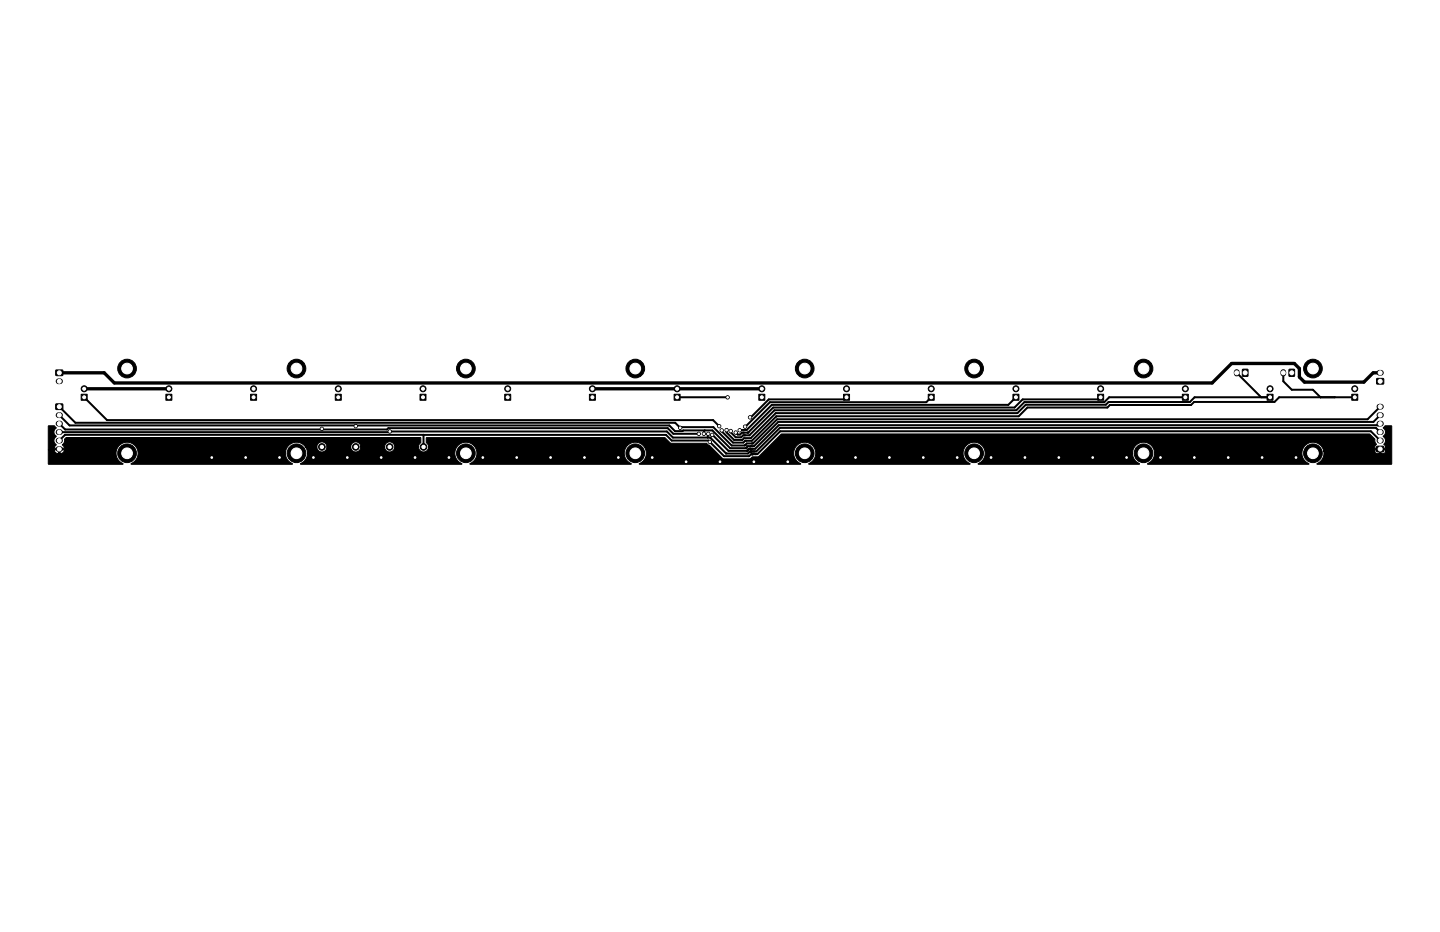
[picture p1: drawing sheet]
<svg xmlns="http://www.w3.org/2000/svg" width="432mm" height="279mm" viewBox="0 0 432 279" stroke-linecap="round" stroke-linejoin="round" font-family="sans-serif">
<g fill="#000" stroke="#000" stroke-width=".3">
<path d="M16.8 111h2v1.6h-2zM24.3 118.2h1.8v1.8h-1.8zM49.7 118.2h1.8v1.8h-1.8zM75.1 118.2h1.8v1.8h-1.8zM100.5 118.2h1.8v1.8h-1.8zM125.9 118.2h1.8v1.8h-1.8zM151.3 118.2h1.8v1.8h-1.8zM176.7 118.2h1.8v1.8h-1.8zM202.1 118.2h1.8v1.8h-1.8zM227.5 118.2h1.8v1.8h-1.8zM252.9 118.2h1.8v1.8h-1.8zM278.3 118.2h1.8v1.8h-1.8z"/>
<path d="M303.7 118.2h1.8v1.8h-1.8zM329.1 118.2h1.8v1.8h-1.8zM354.5 118.2h1.8v1.8h-1.8zM372.6 110.7h1.6v2.1h-1.6zM379.9 118.2h1.8v1.8h-1.8zM386.6 110.7h1.5v2.1h-1.5zM405.3 118.2h1.8v1.8h-1.8zM412.8 113.5h2.1v1.6h-2.1zM14.5 127.7l1.8-.1 .6 .7a1.57 1.57 0 0 0-.1 2.6 1.53 1.53 0 0 0 0 2.5l-.6 1h3.2l-.7-1.2a1.52 1.52 0 0 0 .7-1.6l.5-.4h106.2v1.5a1.53 1.53 0 0 0-.1 2.3 1.53 1.53 0 0 0 2.3-.1 1.53 1.53 0 0 0-.5-2.3l.1-1.4h71.4l2 1.7h10.6l4.7 4.5 .5 .2h7.6l.9-.6 1.9-.1 6.8-6.8h176.4l1.6 1.6v.8l.4 .7-.4 .5v.7h3.2l-.1-.7-.4-.4a1.9 1.9 0 0 0 .2-2l-.4-.5a1.58 1.58 0 0 0 0-2.6l.6-.6 1.9 .2-.1 11.4h-22.2l-.1-.2a3.3 3.3 0 0 0 2.1-3.7h15.3l.1 .4 .5 .3h1.9l.5-.3 .2-.8h-1.4v1.1h-.5v-1.1h-1.3v.4l-15.4-.1a3.3 3.3 0 0 0-5.4-1.8 3.3 3.3 0 0 0 1 5.7l-48.3 .1-.1-.2a3.3 3.3 0 0 0 1.3-5.2 3.3 3.3 0 0 0-5.3 .2 3.3 3.3 0 0 0 1.6 5.1l-48.3 .1-.1-.2a3.3 3.3 0 0 0 1.3-5.2 3.3 3.3 0 0 0-5.3 .2 3.3 3.3 0 0 0 1.6 5.1l-48.3 .1-.1-.2a3.3 3.3 0 0 0 1.3-5.2 3.3 3.3 0 0 0-5.3 .2 3.3 3.3 0 0 0 1.6 5.1l-48.3 .1-.1-.2a3.3 3.3 0 0 0 1.3-5.2 3.3 3.3 0 0 0-5.3 .2 3.3 3.3 0 0 0 1.6 5.1l-48.3 .1-.1-.2a3.3 3.3 0 0 0 1.3-5.2 3.3 3.3 0 0 0-5.3 .2 3.3 3.3 0 0 0 1.6 5.1l-48.3 .1-.1-.2a3.3 3.3 0 0 0 1.5-5h3.4l.2 .7a1.51 1.51 0 0 0 1.7 .8 1.51 1.51 0 0 0 1.1-1.5h7.2l.1 .7a1.51 1.51 0 0 0 1.7 .8 1.51 1.51 0 0 0 1.2-1.5h7.1l.2 .7a1.51 1.51 0 0 0 2.5 .3 1.51 1.51 0 0 0-.6-2.4 1.51 1.51 0 0 0-2.1 1.4h-7.1l-.2-.7a1.51 1.51 0 0 0-1.7-.8 1.51 1.51 0 0 0-1.1 1.5h-7.2l-.1-.7a1.51 1.51 0 0 0-1.7-.8 1.51 1.51 0 0 0-1.2 1.5l-3.5-.1a3.3 3.3 0 0 0-5.3 0 3.3 3.3 0 0 0 1.5 5.2l-48.3 .1-.1-.2a3.3 3.3 0 0 0 1.3-5.2 3.3 3.3 0 0 0-5.3 .2 3.3 3.3 0 0 0 1.6 5.1l-22.4 .1v-4.3l1.7 .1a1.36 1.36 0 0 0 1.3 1h.5a1.37 1.37 0 0 0 1.4-1.1h-1.4v1.1h-.5v-1.1h-3zM16.8 121.1h2v1.6h-2zM412.8 133.8h2.1v1.6h-2.1z"/>
<circle cx="25.2" cy="116.6" r=".9"/>
<circle cx="38.1" cy="110.5" r="2.8"/>
<circle cx="50.6" cy="116.6" r=".9"/>
<circle cx="76" cy="116.6" r=".9"/>
<circle cx="88.9" cy="110.5" r="2.8"/>
<circle cx="101.4" cy="116.6" r=".9"/>
<circle cx="126.8" cy="116.6" r=".9"/>
<circle cx="139.7" cy="110.5" r="2.8"/>
<circle cx="152.2" cy="116.6" r=".9"/>
<circle cx="177.6" cy="116.6" r=".9"/>
<circle cx="190.5" cy="110.5" r="2.8"/>
<circle cx="203" cy="116.6" r=".9"/>
<circle cx="218.2" cy="119.1" r=".5"/>
<circle cx="228.4" cy="116.6" r=".9"/>
<circle cx="241.3" cy="110.5" r="2.8"/>
<circle cx="253.8" cy="116.6" r=".9"/>
<circle cx="279.2" cy="116.6" r=".9"/>
<circle cx="292.1" cy="110.5" r="2.8"/>
<circle cx="304.6" cy="116.6" r=".9"/>
<circle cx="330" cy="116.6" r=".9"/>
<circle cx="342.9" cy="110.5" r="2.8"/>
<circle cx="355.4" cy="116.6" r=".9"/>
<circle cx="380.8" cy="116.6" r=".9"/>
<circle cx="393.7" cy="110.5" r="2.8"/>
<circle cx="406.2" cy="116.6" r=".9"/>
<circle cx="38.1" cy="135.9" r="2.8"/>
<circle cx="63.5" cy="137.2" r=".5"/>
<circle cx="73.7" cy="137.2" r=".5"/>
<circle cx="83.8" cy="137.2" r=".5"/>
<circle cx="88.9" cy="135.9" r="2.8"/>
<circle cx="94" cy="137.2" r=".5"/>
<circle cx="96.5" cy="134" r="1"/>
<circle cx="96.5" cy="128.6" r=".5"/>
<circle cx="104.1" cy="137.2" r=".5"/>
<circle cx="106.7" cy="134" r="1"/>
<circle cx="106.7" cy="127.8" r=".5"/>
<circle cx="114.3" cy="137.2" r=".5"/>
<circle cx="116.8" cy="134" r="1"/>
<circle cx="116.9" cy="129.4" r=".5"/>
<circle cx="124.5" cy="137.2" r=".5"/>
<circle cx="127" cy="134" r="1"/>
<circle cx="134.6" cy="137.2" r=".5"/>
<circle cx="139.7" cy="135.9" r="2.8"/>
<circle cx="144.8" cy="137.2" r=".5"/>
<circle cx="154.9" cy="137.2" r=".5"/>
<circle cx="165.1" cy="137.2" r=".5"/>
<circle cx="175.3" cy="137.2" r=".5"/>
<circle cx="185.4" cy="137.2" r=".5"/>
<circle cx="190.5" cy="135.9" r="2.8"/>
<circle cx="195.6" cy="137.2" r=".5"/>
<circle cx="204" cy="128.2" r=".5"/>
<circle cx="205.7" cy="138.4" r=".5"/>
<circle cx="209.5" cy="130" r=".5"/>
<circle cx="211.1" cy="130" r=".5"/>
<circle cx="212.4" cy="130.1" r=".5"/>
<circle cx="212.9" cy="132.5" r=".5"/>
<circle cx="213.5" cy="130.4" r=".5"/>
<circle cx="215.6" cy="127.8" r=".5"/>
<circle cx="215.9" cy="138.4" r=".5"/>
<circle cx="216.4" cy="129" r=".5"/>
<circle cx="217.9" cy="128.9" r=".5"/>
<circle cx="219.1" cy="129.2" r=".5"/>
<circle cx="220.6" cy="129.7" r=".5"/>
<circle cx="221.8" cy="129" r=".5"/>
<circle cx="223.4" cy="127.9" r=".5"/>
<circle cx="224.9" cy="125.1" r=".5"/>
<circle cx="226.1" cy="138.4" r=".5"/>
<circle cx="236.2" cy="138.4" r=".5"/>
<circle cx="241.3" cy="135.9" r="2.8"/>
<circle cx="246.4" cy="137.2" r=".5"/>
<circle cx="256.5" cy="137.2" r=".5"/>
<circle cx="266.7" cy="137.2" r=".5"/>
<circle cx="276.9" cy="137.2" r=".5"/>
<circle cx="287" cy="137.2" r=".5"/>
<circle cx="292.1" cy="135.9" r="2.8"/>
<circle cx="297.2" cy="137.2" r=".5"/>
<circle cx="307.3" cy="137.2" r=".5"/>
<circle cx="317.5" cy="137.2" r=".5"/>
<circle cx="327.7" cy="137.2" r=".5"/>
<circle cx="337.8" cy="137.2" r=".5"/>
<circle cx="342.9" cy="135.9" r="2.8"/>
<circle cx="348" cy="137.2" r=".5"/>
<circle cx="358.1" cy="137.2" r=".5"/>
<circle cx="368.3" cy="137.2" r=".5"/>
<circle cx="378.5" cy="137.2" r=".5"/>
<circle cx="388.6" cy="137.2" r=".5"/>
<circle cx="393.7" cy="135.9" r="2.8"/>
</g>
<g fill="none" stroke="#000" stroke-width="1.7">
<path d="M17.6 114.3h.4M370.8 111.5v.5M384.8 111.5v.5M413.6 111.8h.5M17.6 124.5h.4M17.6 127h.4M17.6 129.5h.4M17.6 132.1h.4M17.6 134.6h.4M413.6 124.5h.5M413.6 127h.5M413.6 129.5h.5"/>
<path d="M413.6 132.1h.5M413.6 121.9h.5"/>
</g>
<g fill="none" stroke="#000" stroke-width=".6">
<path d="M25.2 119.1l6.9 6.8h181.7l1.8 1.9M203 119.1h15.2M218.2 119.1h.1M253.8 119.1l-.6 .6h-22.7l-5.4 5.4h-.2M279.2 119.1l-1.4 1.5h-46.9l-7.5 7.3M304.6 119.1l-2.2 2.3h-71l-7.5 7.5-2.1 .1M330 119.1l-.6 .6h-22.7l-2.5 2.5h-72.3l-7.6 7.5h-1.8l-.6 .6h-.7l-.6-.6M355.4 119.1h-22.8l-1.4 1.4h-24l-2.5 2.5h-72.5l-7.5 7.5h-1.9l-.5 .6h-1.7l-1.5-1.5v-.4M370.8 111.8l7.4 7.3M380.8 119.1h-22.6l-1.4 1.4h-24.4l-.8 .8h-24l-2.5 2.6h-72.5l-7.5 7.4h-2l-.5 .6h-2.5l-2.2-2.3v-.7M384.8 111.8v2.5l2.5 2.5h6.4l2.3 2.3M406.2 119.1h-22.6l-1.4 1.4h-24.1l-1 .9h-24.3l-.7 .8h-24l-2.6 2.6h-72.7l-7.4 7.3h-1.9"/>
<path d="M17.8 121.9l4.8 4.8h179.9l1.5 1.5 .2-.1h9.7l5.5 5.5h3.9l.6-.7h1.9l7.2-7.2h177.1l3.8-3.8M17.8 124.5l3.1 3h85.6l.2 .3 .2-.2h93.8l1.7 1.6h2.3l.2-.2h8.7l5.3 5.4h4.7l.6-.7h1.9l7.3-7.2h178.4l2.1-2M17.8 127l1.7 1.8h96.6l.4-.4h83.7l1.7 1.6h7.6M17.8 129.5v.1M17.8 132.1l1.7-1.7h180.2l1.7 1.7h11.1l4.6 4.7h7.5l.6-.7h1.9l6.9-6.8h177.1l2.8 2.8M127 130.4h.1M127 130.4v3.6M211.3 129l-.2 .3v.7M212.4 130.1l-.2 1.1M213.1 131.4h.1M216.4 129v.3l3.4 3.4h3.1l.5-.5M217.7 135.9h.1"/>
<path d="M413.9 127l-.5 .5h-179.9l-7.1 7h-1.8l-.6 .7h-5.6l-4.9-4.8M413.9 129.5l-1.3-1.2h-178.8l-7 7h-1.9l-.6 .7h-6.6l-4.8-4.8h-11.1l-1.8-1.8-182.2 .2"/>
</g>
<g fill="#000">
<circle cx="222.9" cy="129.7" r=".3"/>
<circle cx="223.2" cy="130.5" r=".3"/>
<circle cx="223.4" cy="133.4" r=".3"/>
<circle cx="223.5" cy="132.1" r=".3"/>
<circle cx="223.8" cy="134.2" r=".3"/>
<circle cx="224" cy="135.2" r=".3"/>
<circle cx="224.1" cy="135" r=".3"/>
<circle cx="224.2" cy="129.7" r=".3"/>
<circle cx="224.8" cy="134.5" r=".3"/>
<circle cx="225.1" cy="133.7" r=".3"/>
<circle cx="225.1" cy="135.3" r=".3"/>
<circle cx="225.5" cy="132.9" r=".3"/>
<circle cx="225.5" cy="136.1" r=".3"/>
<circle cx="225.5" cy="134.5" r=".3"/>
<circle cx="225.8" cy="136.1" r=".3"/>
<circle cx="225.8" cy="135.3" r=".3"/>
<circle cx="226.1" cy="135.3" r=".3"/>
<circle cx="226.4" cy="136.1" r=".3"/>
</g>
<path d="M17.8 111.8h13.4l3.1 3h329.2l5.8-5.8h18.8l1.5 1.5v2.5l1.6 1.6h17.8l2.8-2.8h2.1M25.2 116.6h25.4M177.6 116.6h50.8M406.1 116.6l.3 .2-.2-.2" fill="none" stroke="#000" stroke-width="1"/>
<g fill="#fff" stroke="#fff" stroke-width=".3">
<circle cx="215.6" cy="127.8" r=".25"/>
<circle cx="218.2" cy="119.1" r=".25"/>
<circle cx="224.9" cy="125.1" r=".25"/>
<circle cx="223.4" cy="127.9" r=".25"/>
<circle cx="221.8" cy="129" r=".25"/>
<circle cx="220.6" cy="129.7" r=".25"/>
<circle cx="219.1" cy="129.2" r=".25"/>
<circle cx="217.9" cy="128.9" r=".25"/>
<circle cx="216.4" cy="129" r=".25"/>
<circle cx="204" cy="128.2" r=".25"/>
<circle cx="211.1" cy="130" r=".25"/>
<circle cx="106.7" cy="127.8" r=".25"/>
<circle cx="378.5" cy="137.2" r=".25"/>
<circle cx="348" cy="137.2" r=".25"/>
<circle cx="94" cy="137.2" r=".25"/>
<circle cx="266.7" cy="137.2" r=".25"/>
<circle cx="226.1" cy="138.4" r=".25"/>
<circle cx="236.2" cy="138.4" r=".25"/>
<circle cx="287" cy="137.2" r=".25"/>
<circle cx="185.4" cy="137.2" r=".25"/>
<circle cx="297.2" cy="137.2" r=".25"/>
<circle cx="124.5" cy="137.2" r=".25"/>
<circle cx="337.8" cy="137.2" r=".25"/>
<circle cx="205.7" cy="138.4" r=".25"/>
<circle cx="246.4" cy="137.2" r=".25"/>
<circle cx="114.3" cy="137.2" r=".25"/>
<circle cx="73.7" cy="137.2" r=".25"/>
<circle cx="368.3" cy="137.2" r=".25"/>
<circle cx="144.8" cy="137.2" r=".25"/>
<circle cx="307.3" cy="137.2" r=".25"/>
<circle cx="276.9" cy="137.2" r=".25"/>
<circle cx="317.5" cy="137.2" r=".25"/>
<circle cx="327.7" cy="137.2" r=".25"/>
<circle cx="165.1" cy="137.2" r=".25"/>
<circle cx="388.6" cy="137.2" r=".25"/>
<circle cx="215.9" cy="138.4" r=".25"/>
<circle cx="104.1" cy="137.2" r=".25"/>
<circle cx="63.5" cy="137.2" r=".25"/>
<circle cx="175.3" cy="137.2" r=".25"/>
<circle cx="195.6" cy="137.2" r=".25"/>
<circle cx="358.1" cy="137.2" r=".25"/>
<circle cx="154.9" cy="137.2" r=".25"/>
<circle cx="256.5" cy="137.2" r=".25"/>
<circle cx="134.6" cy="137.2" r=".25"/>
<circle cx="83.8" cy="137.2" r=".25"/>
<circle cx="96.5" cy="128.6" r=".25"/>
<circle cx="209.5" cy="130" r=".25"/>
<circle cx="212.4" cy="130.1" r=".25"/>
<circle cx="116.9" cy="129.4" r=".25"/>
<circle cx="212.9" cy="132.5" r=".25"/>
<circle cx="213.5" cy="130.4" r=".25"/>
<circle cx="190.5" cy="135.9" r="1.6"/>
<circle cx="139.7" cy="135.9" r="1.6"/>
<circle cx="228.4" cy="119.1" r=".45"/>
<circle cx="228.4" cy="116.6" r=".45"/>
<circle cx="152.2" cy="119.1" r=".45"/>
<circle cx="152.2" cy="116.6" r=".45"/>
<circle cx="38.1" cy="135.9" r="1.6"/>
<circle cx="292.1" cy="135.9" r="1.6"/>
<circle cx="406.2" cy="119.1" r=".45"/>
<circle cx="406.2" cy="116.6" r=".45"/>
<circle cx="393.7" cy="135.9" r="1.6"/>
<circle cx="88.9" cy="110.5" r="1.6"/>
<circle cx="88.9" cy="135.9" r="1.6"/>
<circle cx="38.1" cy="110.5" r="1.6"/>
<circle cx="241.3" cy="110.5" r="1.6"/>
<circle cx="101.4" cy="119.1" r=".45"/>
<circle cx="101.4" cy="116.6" r=".45"/>
<circle cx="241.3" cy="135.9" r="1.6"/>
<circle cx="190.5" cy="110.5" r="1.6"/>
<circle cx="342.9" cy="135.9" r="1.6"/>
<circle cx="126.8" cy="119.1" r=".45"/>
<circle cx="126.8" cy="116.6" r=".45"/>
<circle cx="253.8" cy="119.1" r=".45"/>
<circle cx="253.8" cy="116.6" r=".45"/>
<circle cx="177.6" cy="119.1" r=".45"/>
<circle cx="177.6" cy="116.6" r=".45"/>
<circle cx="355.4" cy="119.1" r=".45"/>
<circle cx="355.4" cy="116.6" r=".45"/>
<circle cx="304.6" cy="119.1" r=".45"/>
<circle cx="304.6" cy="116.6" r=".45"/>
<circle cx="50.6" cy="119.1" r=".45"/>
<circle cx="50.6" cy="116.6" r=".45"/>
<circle cx="393.7" cy="110.5" r="1.6"/>
<circle cx="330" cy="119.1" r=".45"/>
<circle cx="330" cy="116.6" r=".45"/>
<circle cx="25.2" cy="119.1" r=".45"/>
<circle cx="25.2" cy="116.6" r=".45"/>
<circle cx="279.2" cy="119.1" r=".45"/>
<circle cx="279.2" cy="116.6" r=".45"/>
<circle cx="76" cy="119.1" r=".45"/>
<circle cx="76" cy="116.6" r=".45"/>
<circle cx="139.7" cy="110.5" r="1.6"/>
<circle cx="203" cy="119.1" r=".45"/>
<circle cx="203" cy="116.6" r=".45"/>
<circle cx="380.8" cy="119.1" r=".45"/>
<circle cx="380.8" cy="116.6" r=".45"/>
<circle cx="342.9" cy="110.5" r="1.6"/>
<circle cx="292.1" cy="110.5" r="1.6"/>
<circle cx="106.7" cy="134" r=".5"/>
<circle cx="17.8" cy="121.9" r=".6"/>
<circle cx="17.8" cy="124.5" r=".6"/>
<circle cx="17.8" cy="127" r=".6"/>
<circle cx="17.8" cy="129.5" r=".6"/>
<circle cx="17.8" cy="132.1" r=".6"/>
<circle cx="17.8" cy="134.6" r=".6"/>
<circle cx="413.9" cy="114.3" r=".6"/>
<circle cx="413.9" cy="111.8" r=".6"/>
<circle cx="373.4" cy="111.8" r=".59"/>
<circle cx="370.8" cy="111.8" r=".59"/>
<circle cx="96.5" cy="134" r=".5"/>
<circle cx="17.8" cy="111.8" r=".6"/>
<circle cx="17.8" cy="114.3" r=".6"/>
<circle cx="387.4" cy="111.8" r=".59"/>
<circle cx="384.8" cy="111.8" r=".59"/>
<circle cx="127" cy="134" r=".5"/>
<circle cx="116.8" cy="134" r=".5"/>
<circle cx="413.9" cy="134.6" r=".6"/>
<circle cx="413.9" cy="132.1" r=".6"/>
<circle cx="413.9" cy="129.5" r=".6"/>
<circle cx="413.9" cy="127" r=".6"/>
<circle cx="413.9" cy="124.5" r=".6"/>
<circle cx="413.9" cy="121.9" r=".6"/>
</g>
</svg>
